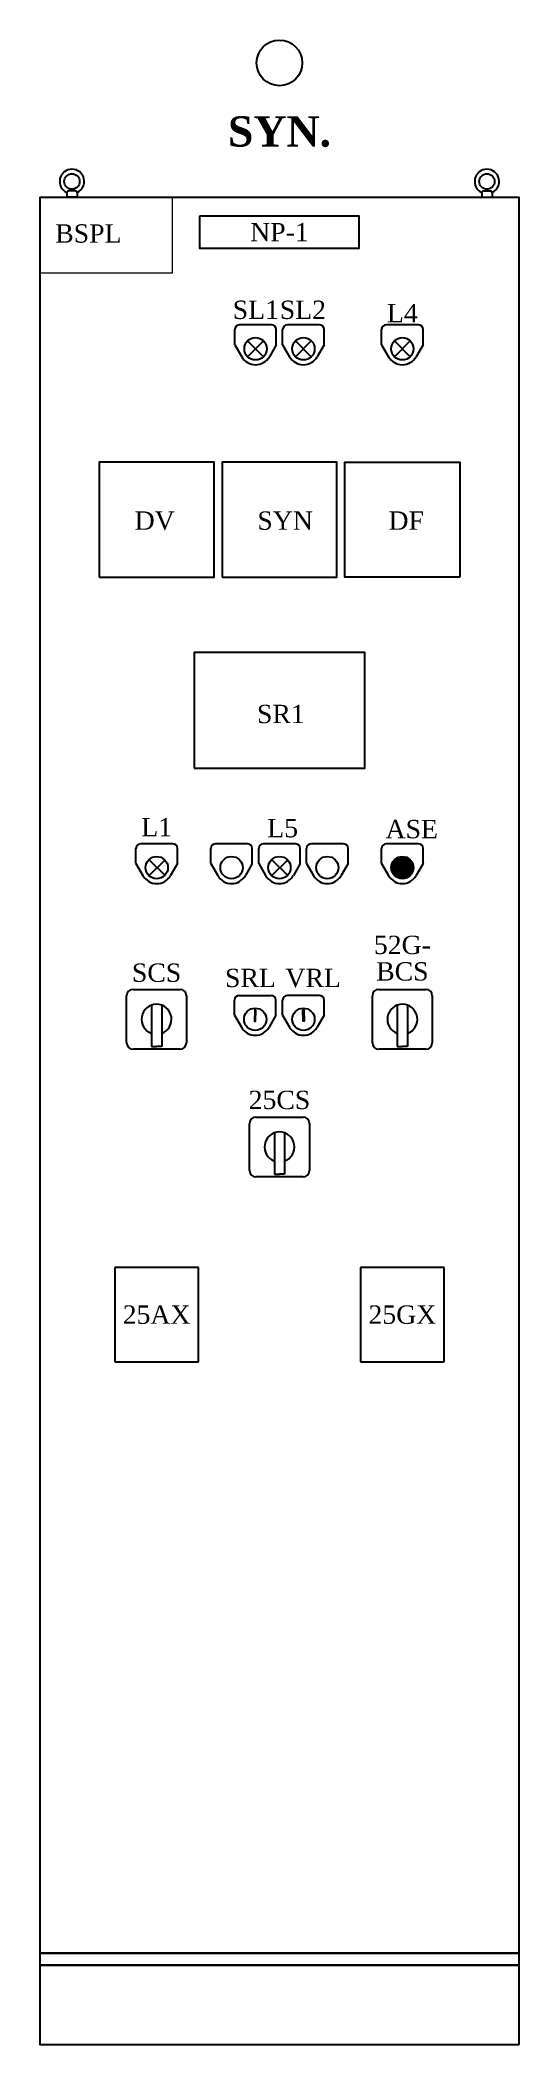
# Model space of a CAD drawing. Header units: millimetres. Extents: x -258 to 424, y -2156 to -1905.
# Drawn here: x -258.5 to -198.5, y -2155.8 to -1904.7 of the extents above; entities that cross this region are included whole.
import ezdxf
from ezdxf.enums import TextEntityAlignment as Align

# ---------------------------------------------------------------- set-up
doc = ezdxf.new("R2010")
doc.units = ezdxf.units.MM
doc.linetypes.add('ACAD_ISO02W100', pattern=[15, 12, -3])
doc.styles.add('ROMANS', font='times.ttf')
doc.styles.add('ROMANT', font='timesbd.ttf')

msp = doc.modelspace()

# ---------------------------------------------------------------- hatches: boundary and pattern name
for points in [[(-231.56, -2026.16), (-231.43, -2026.17), (-231.48, -2027.57), (-231.6, -2027.56)], [(-225.44, -2026.16), (-225.56, -2026.17), (-225.52, -2027.57), (-225.4, -2027.56)]]:
    msp.add_hatch(color=256).paths.add_polyline_path(points)

# ---------------------------------------------------------------- linework, layer by layer
for p, q in [((-255.13, -1923.8), (-255.13, -1924.25)), ((-254.08, -1923.55), (-254.88, -1923.55)), ((-253.83, -1923.8), (-253.83, -1924.25)), ((-203.13, -1923.8), (-203.13, -1924.25)), ((-202.88, -1923.55), (-202.08, -1923.55)), ((-201.83, -1923.8), (-201.83, -1924.25)), ((-253.91, -1924.33), (-255.05, -1924.33)), ((-203.05, -1924.33), (-201.91, -1924.33)), ((-234.08, -1942.83), (-234.08, -1940.93)), ((-229.48, -1940.33), (-233.48, -1940.33)), ((-228.88, -1942.83), (-228.88, -1940.93)), ((-228.08, -1942.83), (-228.08, -1940.93)), ((-223.48, -1940.33), (-227.48, -1940.33)), ((-222.88, -1942.83), (-222.88, -1940.93)), ((-215.68, -1942.83), (-215.68, -1940.93)), ((-211.08, -1940.33), (-215.08, -1940.33)), ((-210.48, -1942.83), (-210.48, -1940.93)), ((-234.08, -1942.83), (-233.21, -1944.33)), ((-230.49, -1944.32), (-232.47, -1942.34)), ((-232.47, -1944.32), (-230.49, -1942.34)), ((-228.88, -1942.83), (-229.74, -1944.33)), ((-228.08, -1942.83), (-227.21, -1944.33)), ((-224.49, -1944.32), (-226.47, -1942.34)), ((-226.47, -1944.32), (-224.49, -1942.34)), ((-222.88, -1942.83), (-223.74, -1944.33)), ((-215.68, -1942.83), (-214.81, -1944.33)), ((-212.09, -1944.32), (-214.07, -1942.34)), ((-214.07, -1944.32), (-212.09, -1942.34)), ((-210.48, -1942.83), (-211.34, -1944.33)), ((-246.46, -2007.83), (-246.46, -2005.93)), ((-241.86, -2005.33), (-245.86, -2005.33)), ((-241.26, -2007.83), (-241.26, -2005.93)), ((-237.08, -2007.83), (-237.08, -2005.93)), ((-232.48, -2005.33), (-236.48, -2005.33)), ((-231.88, -2007.83), (-231.88, -2005.93)), ((-231.08, -2007.83), (-231.08, -2005.93)), ((-226.48, -2005.33), (-230.48, -2005.33)), ((-225.88, -2007.83), (-225.88, -2005.93)), ((-225.08, -2007.83), (-225.08, -2005.93)), ((-220.48, -2005.33), (-224.48, -2005.33)), ((-219.88, -2007.83), (-219.88, -2005.93)), ((-215.68, -2007.83), (-215.68, -2005.93)), ((-211.08, -2005.33), (-215.08, -2005.33)), ((-210.48, -2007.83), (-210.48, -2005.93)), ((-246.46, -2007.83), (-245.59, -2009.33)), ((-242.82, -2009.32), (-244.8, -2007.34)), ((-244.8, -2009.32), (-242.82, -2007.34)), ((-241.26, -2007.83), (-242.12, -2009.33)), ((-237.08, -2007.83), (-236.21, -2009.33)), ((-231.88, -2007.83), (-232.74, -2009.33)), ((-231.08, -2007.83), (-230.21, -2009.33)), ((-227.44, -2009.32), (-229.42, -2007.34)), ((-229.42, -2009.32), (-227.44, -2007.34)), ((-225.88, -2007.83), (-226.74, -2009.33)), ((-225.08, -2007.83), (-224.21, -2009.33)), ((-219.88, -2007.83), (-220.74, -2009.33)), ((-215.68, -2007.83), (-214.81, -2009.33)), ((-210.48, -2007.83), (-211.34, -2009.33)), ((-247.63, -2030.28), (-247.63, -2024.38)), ((-246.83, -2023.58), (-240.93, -2023.58)), ((-240.13, -2024.38), (-240.13, -2030.28)), ((-233.52, -2024.33), (-229.52, -2024.33)), ((-223.48, -2024.33), (-227.48, -2024.33)), ((-216.83, -2030.28), (-216.83, -2024.38)), ((-216.03, -2023.58), (-210.13, -2023.58)), ((-209.33, -2024.38), (-209.33, -2030.28)), ((-244.51, -2025.56), (-244.51, -2030.74)), ((-243.24, -2025.56), (-243.24, -2030.74)), ((-234.12, -2026.83), (-234.12, -2024.93)), ((-234.12, -2026.83), (-233.25, -2028.33)), ((-228.92, -2026.83), (-229.79, -2028.33)), ((-228.92, -2026.83), (-228.92, -2024.93)), ((-228.08, -2026.83), (-228.08, -2024.93)), ((-228.08, -2026.83), (-227.21, -2028.33)), ((-222.88, -2026.83), (-223.74, -2028.33)), ((-222.88, -2026.83), (-222.88, -2024.93)), ((-213.71, -2025.56), (-213.71, -2030.74)), ((-212.44, -2025.56), (-212.44, -2030.74)), ((-240.93, -2031.08), (-246.83, -2031.08)), ((-244.51, -2030.74), (-243.88, -2030.74)), ((-243.24, -2030.74), (-243.88, -2030.74)), ((-210.13, -2031.08), (-216.03, -2031.08)), ((-213.71, -2030.74), (-213.08, -2030.74)), ((-212.44, -2030.74), (-213.08, -2030.74)), ((-232.23, -2046.28), (-232.23, -2040.38)), ((-231.43, -2039.58), (-225.53, -2039.58)), ((-229.11, -2041.56), (-229.11, -2046.74)), ((-227.84, -2041.56), (-227.84, -2046.74)), ((-224.73, -2040.38), (-224.73, -2046.28)), ((-229.11, -2046.74), (-228.48, -2046.74)), ((-227.84, -2046.74), (-228.48, -2046.74)), ((-225.53, -2047.08), (-231.43, -2047.08)), ((-238.63, -2058.43), (-249.13, -2058.43)), ((-249.13, -2058.43), (-249.13, -2070.23)), ((-238.63, -2070.23), (-238.63, -2058.43)), ((-207.83, -2058.43), (-218.33, -2058.43)), ((-218.33, -2058.43), (-218.33, -2070.23)), ((-207.83, -2070.23), (-207.83, -2058.43)), ((-249.13, -2070.23), (-238.63, -2070.23)), ((-218.33, -2070.23), (-207.83, -2070.23))]:
    msp.add_line(p, q)
for points in [[(-198.48, -2144.33), (-258.48, -2144.33), (-258.48, -1924.33), (-198.48, -1924.33)], [(-251.08, -1971.93), (-236.68, -1971.93), (-236.68, -1957.53), (-251.08, -1957.53)], [(-235.68, -1971.93), (-221.28, -1971.93), (-221.28, -1957.53), (-235.68, -1957.53)], [(-205.88, -1971.93), (-220.28, -1971.93), (-220.28, -1957.53), (-205.88, -1957.53)], [(-239.18, -1995.88), (-217.78, -1995.88), (-217.78, -1981.38), (-239.18, -1981.38)], [(-231.43, -2026.17), (-231.56, -2026.16), (-231.6, -2027.56), (-231.48, -2027.57)], [(-225.56, -2026.17), (-225.44, -2026.16), (-225.4, -2027.56), (-225.52, -2027.57)], [(-198.48, -2145.83), (-258.48, -2145.83), (-258.48, -2144.33), (-198.48, -2144.33)], [(-198.48, -2155.83), (-258.48, -2155.83), (-258.48, -2145.83), (-198.48, -2145.83)]]:
    msp.add_lwpolyline(points, close=True)
at = {"color": 3, "lineweight": 9}
for points in [[(-258.48, -1924.33), (-258.48, -1933.82), (-241.88, -1933.82), (-241.88, -1924.33)], [(-238.48, -1926.71), (-238.48, -1930.71), (-218.48, -1930.71), (-218.48, -1926.71)], [(-238.48, -1926.71), (-238.48, -1930.71), (-218.48, -1930.71), (-218.48, -1926.71)]]:
    msp.add_lwpolyline(points, close=True, dxfattribs=at)
at = {"color": 3}
msp.add_lwpolyline([(-238.48, -1926.71), (-238.48, -1930.71), (-218.48, -1930.71), (-218.48, -1926.71)], close=True, dxfattribs=at)
msp.add_lwpolyline([(-238.48, -1926.71), (-238.48, -1930.71), (-218.48, -1930.71), (-218.48, -1926.71)], close=True, dxfattribs=at)
at = {"linetype": 'ACAD_ISO02W100', "const_width": 1.4}
msp.add_lwpolyline([(-213.78, -2008.33, 1), (-212.38, -2008.33, 1)], format="xyb", close=True, dxfattribs=at)
for centre, radius in [((-228.48, -1907.51), 2.86), ((-254.48, -1922.37), 0.962), ((-202.48, -1922.37), 0.962), ((-231.48, -1943.33), 1.4), ((-225.48, -1943.33), 1.4), ((-213.08, -1943.33), 1.4), ((-243.86, -2008.33), 1.4), ((-234.48, -2008.33), 1.4), ((-228.48, -2008.33), 1.4), ((-222.48, -2008.33), 1.4), ((-213.08, -2008.33), 1.4), ((-231.52, -2027.33), 1.4), ((-225.48, -2027.33), 1.4)]:
    msp.add_circle(centre, radius)
for centre, radius, start, end in [((-254.48, -1922.37), 1.54, 294.9203, 245.0797), ((-202.48, -1922.37), 1.54, 294.9203, 245.0797), ((-254.88, -1923.8), 0.25, 90, 180), ((-254.08, -1923.8), 0.25, 0, 90), ((-202.88, -1923.8), 0.25, 90, 180), ((-202.08, -1923.8), 0.25, 0, 90), ((-255.05, -1924.25), 0.08, 180, 270), ((-253.91, -1924.25), 0.08, 270, 0), ((-203.05, -1924.25), 0.08, 180, 270), ((-201.91, -1924.25), 0.08, 270, 0), ((-233.48, -1940.93), 0.6, 90, 180), ((-229.48, -1940.93), 0.6, 0, 90), ((-227.48, -1940.93), 0.6, 90, 180), ((-223.48, -1940.93), 0.6, 0, 90), ((-215.08, -1940.93), 0.6, 90, 180), ((-211.08, -1940.93), 0.6, 0, 90), ((-231.48, -1943.33), 2, 210.0551, 329.9449), ((-225.48, -1943.33), 2, 210.0551, 329.9449), ((-213.08, -1943.33), 2, 210.0551, 329.9449), ((-245.86, -2005.93), 0.6, 90, 180), ((-241.86, -2005.93), 0.6, 0, 90), ((-236.48, -2005.93), 0.6, 90, 180), ((-232.48, -2005.93), 0.6, 0, 90), ((-230.48, -2005.93), 0.6, 90, 180), ((-226.48, -2005.93), 0.6, 0, 90), ((-224.48, -2005.93), 0.6, 90, 180), ((-220.48, -2005.93), 0.6, 0, 90), ((-215.08, -2005.93), 0.6, 90, 180), ((-211.08, -2005.93), 0.6, 0, 90), ((-243.86, -2008.33), 2, 210.0551, 329.9449), ((-234.48, -2008.33), 2, 210.0551, 329.9449), ((-228.48, -2008.33), 2, 210.0551, 329.9449), ((-222.48, -2008.33), 2, 210.0551, 329.9449), ((-213.08, -2008.33), 2, 210.0551, 329.9449), ((-246.83, -2024.38), 0.8, 90, 180), ((-240.93, -2024.38), 0.8, 0, 90), ((-233.52, -2024.93), 0.6, 90, 180), ((-229.52, -2024.93), 0.6, 0, 90), ((-227.48, -2024.93), 0.6, 90, 180), ((-223.48, -2024.93), 0.6, 0, 90), ((-216.03, -2024.38), 0.8, 90, 180), ((-210.13, -2024.38), 0.8, 0, 90), ((-243.88, -2027.33), 1.88, 289.7438, 250.2562), ((-213.08, -2027.33), 1.88, 289.7438, 250.2562), ((-231.52, -2027.33), 2, 210.0551, 329.9449), ((-225.48, -2027.33), 2, 210.0551, 329.9449), ((-246.83, -2030.28), 0.8, 180, 270), ((-240.93, -2030.28), 0.8, 270, 0), ((-216.03, -2030.28), 0.8, 180, 270), ((-210.13, -2030.28), 0.8, 270, 0), ((-231.43, -2040.38), 0.8, 90, 180), ((-228.48, -2043.33), 1.88, 289.7438, 250.2562), ((-225.53, -2040.38), 0.8, 0, 90), ((-231.43, -2046.28), 0.8, 180, 270), ((-225.53, -2046.28), 0.8, 270, 0)]:
    msp.add_arc(centre, radius, start, end)

# ---------------------------------------------------------------- texts
for s, height, style, p in [('SYN.', 3.8, 'ROMANT', (-228.48, -1916.09)), ('NP-1', 2.3, 'ROMANS', (-228.48, -1928.71)), ('L4', 2.3, 'ROMANS', (-213.08, -1938.86)), ('L1', 2.3, 'ROMANS', (-243.86, -2003.26)), ('ASE', 2.3, 'ROMANS', (-211.9, -2003.5)), ('52G-', 2.3, 'ROMANS', (-213.08, -2018.01)), ('SCS', 2.3, 'ROMANS', (-243.88, -2021.49)), ('SRL', 2.3, 'ROMANS', (-232.12, -2022.15)), ('VRL', 2.3, 'ROMANS', (-224.26, -2022.15)), ('BCS', 2.3, 'ROMANS', (-213.08, -2021.33)), ('25CS', 2.3, 'ROMANS', (-228.48, -2037.43)), ('25AX', 2.3, 'ROMANS', (-243.88, -2064.33)), ('25GX', 2.3, 'ROMANS', (-213.08, -2064.33))]:
    msp.add_text(s, height=height, dxfattribs=dict(style=style)).set_placement(p, align=Align.MIDDLE_CENTER)
at = {"lineweight": 9, "style": 'ROMANS'}
msp.add_text('BSPL', height=2.3, dxfattribs=at).set_placement((-252.43, -1928.88), align=Align.MIDDLE_CENTER)
at = {"style": 'ROMANS'}
for s, p in [('SL1', (-234.34, -1939.59)), ('SL2', (-228.44, -1939.59)), ('DV', (-246.62, -1966)), ('SYN', (-231.25, -1966)), ('DF', (-214.82, -1966)), ('SR1', (-231.3, -1990.23)), ('L5', (-230.01, -2004.53))]:
    msp.add_text(s, height=2.3, dxfattribs=at).set_placement(p)

doc.saveas('drawing.dxf')
